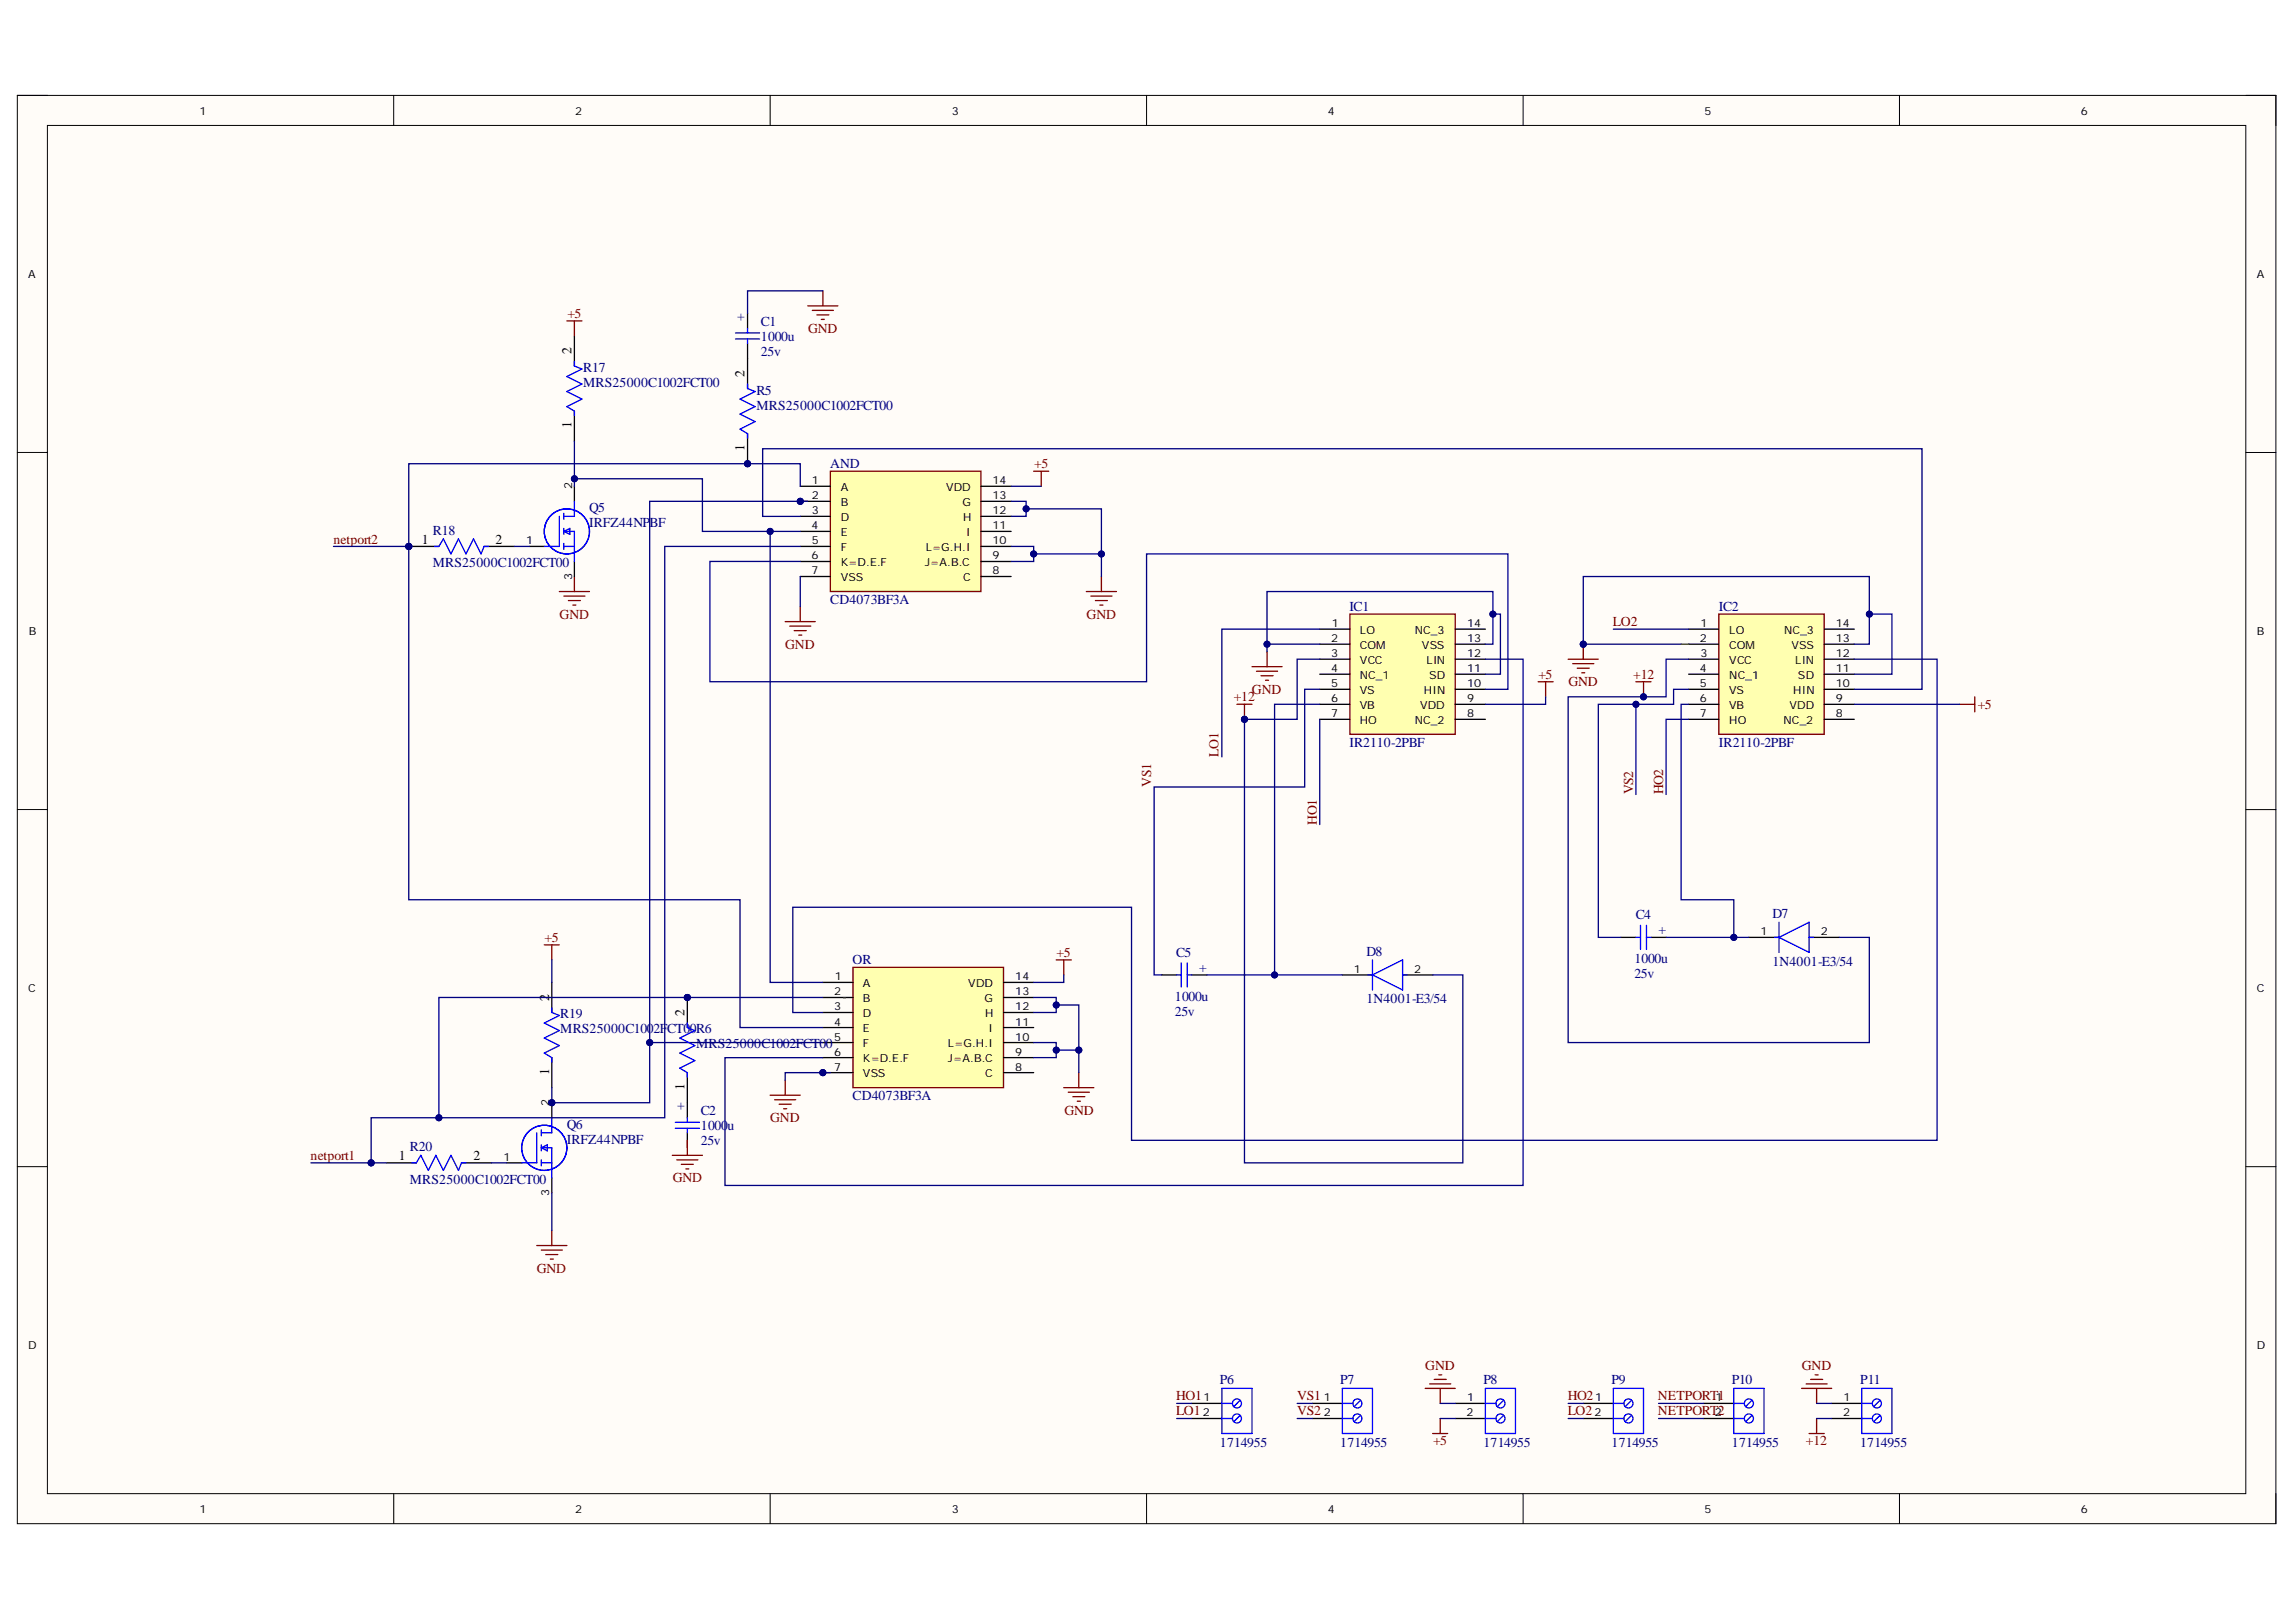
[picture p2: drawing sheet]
<svg xmlns="http://www.w3.org/2000/svg" width="297mm" height="210mm" viewBox="0 0 297 210" stroke-linecap="round" stroke-linejoin="round" font-family="sans-serif">
<defs><g id="words">
<g font-size="1.8" fill="#800000">
<text x="73.4" y="41.1">+5</text>
<text x="104.5" y="43.1">GND</text>
<text x="133.8" y="60.6">+5</text>
<text x="43.1" y="70.4">netport2</text>
<text x="72.4" y="80.1">GND</text>
<text x="101.6" y="84">GND</text>
<text x="140.6" y="80.1">GND</text>
<text x="208.7" y="81">LO2</text>
<text x="162" y="89.8">GND</text>
<text x="199" y="87.9">+5</text>
<text x="202.9" y="88.8">GND</text>
<text x="211.3" y="87.9">+12</text>
<text x="159.6" y="90.7">+12</text>
<text x="255.9" y="91.7">+5</text>
<text x="148.9" y="101.8" transform="rotate(-90 148.9 101.8)">VS1</text>
<text x="157.7" y="97.9" transform="rotate(-90 157.7 97.9)">LO1</text>
<text x="170.3" y="106.7" transform="rotate(-90 170.3 106.7)">HO1</text>
<text x="211.3" y="102.8" transform="rotate(-90 211.3 102.8)">VS2</text>
<text x="215.2" y="102.8" transform="rotate(-90 215.2 102.8)">HO2</text>
<text x="70.5" y="121.9">+5</text>
<text x="136.7" y="123.9">+5</text>
<text x="99.6" y="145.2">GND</text>
<text x="137.7" y="144.3">GND</text>
<text x="40.2" y="150.1">netport1</text>
<text x="87" y="153">GND</text>
<text x="69.4" y="164.7">GND</text>
<text x="184.4" y="177.3">GND</text>
<text x="233.1" y="177.3">GND</text>
<text x="152.2" y="181.2">HO1</text>
<text x="152.2" y="183.2">LO1</text>
<text x="167.8" y="181.2">VS1</text>
<text x="167.8" y="183.2">VS2</text>
<text x="202.8" y="183.2">LO2</text>
<text x="202.8" y="181.2">HO2</text>
<text x="214.5" y="181.2">NETPORT1</text>
<text x="214.5" y="183.2">NETPORT2</text>
<text x="185.4" y="187">+5</text>
<text x="233.6" y="187">+12</text>
</g>
<g font-size="1.8" fill="#000080">
<text x="96.3" y="41.5" transform="rotate(-90 96.3 41.5)">+</text>
<text x="98.5" y="44.1">1000u</text>
<text x="98.5" y="46">25v</text>
<text x="98.5" y="42.2">C1</text>
<text x="75.4" y="48.2">R17</text>
<text x="75.4" y="50.1">MRS25000C1002FCT00</text>
<text x="97.9" y="51.1">R5</text>
<text x="97.9" y="53.1">MRS25000C1002FCT00</text>
<text x="107.4" y="60.6">AND</text>
<text x="56" y="69.2">R18</text>
<text x="76.2" y="66.2">Q5</text>
<text x="76.2" y="68.2">IRFZ44NPBF</text>
<text x="56" y="73.4">MRS25000C1002FCT00</text>
<text x="107.4" y="78.1">CD4073BF3A</text>
<text x="174.6" y="79.1">IC1</text>
<text x="222.4" y="79.1">IC2</text>
<text x="174.6" y="96.6">IR2110-2PBF</text>
<text x="222.4" y="96.6">IR2110-2PBF</text>
<text x="211.6" y="119">C4</text>
<text x="229.3" y="118.8">D7</text>
<text x="110.3" y="124.8">OR</text>
<text x="152.2" y="123.9">C5</text>
<text x="155.1" y="125.8">+</text>
<text x="176.8" y="123.7">D8</text>
<text x="211.5" y="124.6">1000u</text>
<text x="214.6" y="120.9">+</text>
<text x="229.3" y="125">1N4001-E3/54</text>
<text x="72.5" y="131.8">R19</text>
<text x="152" y="129.5">1000u</text>
<text x="152" y="131.5">25v</text>
<text x="176.8" y="129.8">1N4001-E3/54</text>
<text x="211.5" y="126.6">25v</text>
<text x="72.5" y="133.7">MRS25000C100</text>
<text x="84.5" y="133.7">2F</text>
<text x="86.3" y="133.7">CT00R6</text>
<text x="90.1" y="135.7">MRS25000C1002FCT00</text>
<text x="88.6" y="143.6" transform="rotate(-90 88.6 143.6)">+</text>
<text x="110.3" y="142.4">CD4073BF3A</text>
<text x="53" y="148.9">R20</text>
<text x="73.3" y="146.1">Q6</text>
<text x="73.3" y="148">IRFZ44NPBF</text>
<text x="90.7" y="146.2">1000</text>
<text x="90.7" y="148.2">25v</text>
<text x="90.7" y="144.3">C2</text>
<text x="94.1" y="146.2">u</text>
<text x="53" y="153.3">MRS25000C1002FCT00</text>
<text x="157.8" y="179.1">P6</text>
<text x="173.4" y="179.1">P7</text>
<text x="191.9" y="179.1">P8</text>
<text x="208.5" y="179.1">P9</text>
<text x="224.1" y="179.1">P10</text>
<text x="240.6" y="179.1">P11</text>
<text x="157.8" y="187.3">1714955</text>
<text x="173.4" y="187.3">1714955</text>
<text x="191.9" y="187.3">1714955</text>
<text x="208.5" y="187.3">1714955</text>
<text x="224.1" y="187.3">1714955</text>
<text x="240.6" y="187.3">1714955</text>
</g>
<g font-size="1.8">
<text x="73.9" y="45.8" transform="rotate(-90 73.9 45.8)">2</text>
<text x="96.3" y="48.7" transform="rotate(-90 96.3 48.7)">2</text>
<text x="73.9" y="55.4" transform="rotate(-90 73.9 55.4)">1</text>
<text x="96.3" y="58.4" transform="rotate(-90 96.3 58.4)">1</text>
<text x="54.6" y="70.4">1</text>
<text x="64.1" y="70.4">2</text>
<text x="71" y="129.5" transform="rotate(-90 71 129.5)">2</text>
<text x="88.6" y="131.5" transform="rotate(-90 88.6 131.5)">2</text>
<text x="71" y="139.1" transform="rotate(-90 71 139.1)">1</text>
<text x="88.6" y="141" transform="rotate(-90 88.6 141)">1</text>
<text x="51.6" y="150.1">1</text>
<text x="61.2" y="150.1">2</text>
</g>
<g font-size="1.4">
<text x="25.8" y="14.9">1</text>
<text x="74.4" y="14.9">2</text>
<text x="123.1" y="14.9">3</text>
<text x="171.8" y="14.9">4</text>
<text x="220.5" y="14.9">5</text>
<text x="269.2" y="14.9">6</text>
<text x="3.6" y="36">A</text>
<text x="292" y="36">A</text>
<text x="74" y="63.3" transform="rotate(-90 74 63.3)">2</text>
<text x="105" y="62.6">1</text>
<text x="105" y="64.5">2</text>
<text x="108.8" y="63.5">A</text>
<text x="108.8" y="65.5">B</text>
<text x="122.4" y="63.5">VDD</text>
<text x="124.5" y="65.5">G</text>
<text x="128.4" y="62.6">14</text>
<text x="128.4" y="64.5">13</text>
<text x="68.1" y="70.5">1</text>
<text x="105" y="68.4">4</text>
<text x="105" y="66.5">3</text>
<text x="105" y="70.5">5</text>
<text x="108.8" y="67.4">D</text>
<text x="108.8" y="69.4">E</text>
<text x="108.8" y="71.3">F</text>
<text x="119.8" y="71.3">L=G.H.I</text>
<text x="124.6" y="67.4">H</text>
<text x="125" y="69.4">I</text>
<text x="128.4" y="66.5">12</text>
<text x="128.4" y="68.4">11</text>
<text x="128.4" y="70.5">10</text>
<text x="74" y="75" transform="rotate(-90 74 75)">3</text>
<text x="105" y="72.4">6</text>
<text x="105" y="74.3">7</text>
<text x="108.8" y="73.2">K=D.E.F</text>
<text x="108.8" y="75.2">VSS</text>
<text x="119.7" y="73.2">J=A.B.C</text>
<text x="124.6" y="75.2">C</text>
<text x="128.4" y="72.4">9</text>
<text x="128.4" y="74.3">8</text>
<text x="3.7" y="82.2">B</text>
<text x="172.2" y="83">2</text>
<text x="172.3" y="81.1">1</text>
<text x="175.9" y="82">LO</text>
<text x="175.9" y="84">COM</text>
<text x="183" y="82">NC_3</text>
<text x="184" y="84">VSS</text>
<text x="189.8" y="81.1">14</text>
<text x="189.8" y="83">13</text>
<text x="219.9" y="83">2</text>
<text x="220" y="81.1">1</text>
<text x="223.7" y="82">LO</text>
<text x="223.7" y="84">COM</text>
<text x="230.8" y="82">NC_3</text>
<text x="231.8" y="84">VSS</text>
<text x="237.5" y="81.1">14</text>
<text x="237.5" y="83">13</text>
<text x="292" y="82.2">B</text>
<text x="172.2" y="85">3</text>
<text x="172.2" y="86.9">4</text>
<text x="172.2" y="88.9">5</text>
<text x="175.9" y="85.9">VCC</text>
<text x="175.9" y="87.9">NC_1</text>
<text x="175.9" y="89.8">VS</text>
<text x="184.2" y="89.8">HIN</text>
<text x="184.6" y="85.9">LIN</text>
<text x="184.9" y="87.9">SD</text>
<text x="189.8" y="85">12</text>
<text x="189.8" y="86.9">11</text>
<text x="189.8" y="88.9">10</text>
<text x="219.9" y="86.9">4</text>
<text x="219.9" y="88.9">5</text>
<text x="220" y="85">3</text>
<text x="223.7" y="85.9">VCC</text>
<text x="223.7" y="87.9">NC_1</text>
<text x="223.7" y="89.8">VS</text>
<text x="232" y="89.8">HIN</text>
<text x="232.3" y="85.9">LIN</text>
<text x="232.6" y="87.9">SD</text>
<text x="237.5" y="85">12</text>
<text x="237.5" y="86.9">11</text>
<text x="237.5" y="88.9">10</text>
<text x="172.2" y="90.8">6</text>
<text x="172.2" y="92.8">7</text>
<text x="175.9" y="91.7">VB</text>
<text x="175.9" y="93.7">HO</text>
<text x="183" y="93.7">NC_2</text>
<text x="183.7" y="91.7">VDD</text>
<text x="189.8" y="90.8">9</text>
<text x="189.8" y="92.8">8</text>
<text x="219.9" y="90.8">6</text>
<text x="219.9" y="92.8">7</text>
<text x="223.7" y="91.7">VB</text>
<text x="223.7" y="93.7">HO</text>
<text x="230.7" y="93.7">NC_2</text>
<text x="231.5" y="91.7">VDD</text>
<text x="237.5" y="90.8">9</text>
<text x="237.5" y="92.8">8</text>
<text x="175.2" y="125.9">1</text>
<text x="182.9" y="125.9">2</text>
<text x="227.8" y="121">1</text>
<text x="235.6" y="121">2</text>
<text x="3.6" y="128.4">C</text>
<text x="107.9" y="128.8">2</text>
<text x="107.9" y="130.7">3</text>
<text x="108" y="126.8">1</text>
<text x="111.6" y="127.7">A</text>
<text x="111.6" y="129.7">B</text>
<text x="111.6" y="131.6">D</text>
<text x="125.3" y="127.7">VDD</text>
<text x="127.4" y="129.7">G</text>
<text x="127.5" y="131.6">H</text>
<text x="131.4" y="126.8">14</text>
<text x="131.4" y="128.8">13</text>
<text x="131.4" y="130.7">12</text>
<text x="292" y="128.4">C</text>
<text x="107.9" y="132.7">4</text>
<text x="107.9" y="134.7">5</text>
<text x="107.9" y="136.6">6</text>
<text x="111.6" y="133.6">E</text>
<text x="111.6" y="135.5">F</text>
<text x="111.6" y="137.5">K=D.E.F</text>
<text x="122.6" y="135.5">L=G.H.I</text>
<text x="122.6" y="137.5">J=A.B.C</text>
<text x="127.9" y="133.6">I</text>
<text x="131.4" y="132.7">11</text>
<text x="131.4" y="134.7">10</text>
<text x="131.4" y="136.6">9</text>
<text x="71" y="143.1" transform="rotate(-90 71 143.1)">2</text>
<text x="107.9" y="138.6">7</text>
<text x="111.6" y="139.4">VSS</text>
<text x="127.5" y="139.4">C</text>
<text x="131.4" y="138.6">8</text>
<text x="65.1" y="150.2">1</text>
<text x="71" y="154.8" transform="rotate(-90 71 154.8)">3</text>
<text x="3.6" y="174.6">D</text>
<text x="292" y="174.6">D</text>
<text x="155.6" y="183.2">2</text>
<text x="155.7" y="181.3">1</text>
<text x="171.3" y="181.3">1</text>
<text x="171.3" y="183.2">2</text>
<text x="189.7" y="183.2">2</text>
<text x="189.8" y="181.3">1</text>
<text x="206.3" y="183.2">2</text>
<text x="206.4" y="181.3">1</text>
<text x="221.9" y="183.2">2</text>
<text x="221.9" y="181.3">1</text>
<text x="238.4" y="183.2">2</text>
<text x="238.5" y="181.3">1</text>
<text x="25.8" y="195.8">1</text>
<text x="74.4" y="195.8">2</text>
<text x="123.1" y="195.8">3</text>
<text x="171.8" y="195.8">4</text>
<text x="220.5" y="195.8">5</text>
<text x="269.2" y="195.8">6</text>
</g>
</g></defs>
<path d="M2.2 12.3h292.2v184.9h-292.2z" fill-rule="evenodd" fill="#fffcf8"/>
<path d="M2.2 12.3h292.2v184.9h-292.2z" fill="none" stroke="#000" stroke-width=".13"/>
<path d="M6.1 16.2h284.4v177.1h-284.4z" fill-rule="evenodd" fill="#fffcf8"/>
<g fill="none" stroke="#000" stroke-width=".13">
<path d="M2.2 12.3h3.9M6.1 16.2h284.4v177.1h-284.4zM50.9 12.3v3.9M99.6 12.3v3.9M148.3 12.3v3.9M197 12.3v3.9M245.7 12.3v3.9M290.5 12.3h3.9v3.9M2.2 58.6h3.9M290.5 58.6h3.9M2.2 104.8h3.9M290.5 104.8h3.9"/>
<path d="M2.2 151h3.9M290.5 151h3.9M50.9 193.3v3.9M99.6 193.3v3.9M148.3 193.3v3.9M197 193.3v3.9M245.7 193.3v3.9M294.4 193.3v3.9"/>
</g>
<path d="M222.4 79.5h13.6v15.5h-13.6z" fill-rule="evenodd" fill="#ffffb0"/>
<path d="M222.4 79.5h13.6v15.5h-13.6z" fill="none" stroke="#800000" stroke-width=".17"/>
<g fill="none" stroke="#000" stroke-width=".17">
<path d="M218.5 81.4h3.9M218.5 83.4h3.9M218.5 85.3h3.9M218.5 87.2h3.9M218.5 89.2h3.9M218.5 91.1h3.9M218.5 93.1h3.9M236 81.4h3.9M236 83.4h3.9M236 85.3h3.9M236 87.2h3.9M236 89.2h3.9"/>
<path d="M236 91.1h3.9M236 93.1h3.9"/>
</g>
<path d="M174.6 79.5h13.7v15.5h-13.7z" fill-rule="evenodd" fill="#ffffb0"/>
<path d="M174.6 79.5h13.7v15.5h-13.7z" fill="none" stroke="#800000" stroke-width=".17"/>
<g fill="none" stroke="#000" stroke-width=".17">
<path d="M170.7 81.4h3.9M170.7 83.4h3.9M170.7 85.3h3.9M170.7 87.2h3.9M170.7 89.2h3.9M170.7 91.1h3.9M170.7 93.1h3.9M188.3 81.4h3.9M188.3 83.4h3.9M188.3 85.3h3.9M188.3 87.2h3.9M188.3 89.2h3.9"/>
<path d="M188.3 91.1h3.9M188.3 93.1h3.9"/>
</g>
<circle cx="106.5" cy="138.8" r=".39" fill="#000080"/>
<circle cx="106.5" cy="138.8" r=".39" fill="none" stroke="#000080" stroke-width=".13"/>
<path d="M110.4 125.2h19.4v15.6h-19.4z" fill-rule="evenodd" fill="#ffffb0"/>
<path d="M110.4 125.2h19.4v15.6h-19.4z" fill="none" stroke="#800000" stroke-width=".17"/>
<path d="M106.5 127.1h3.9M106.5 129.1h3.9M106.5 131h3.9M106.5 133h3.9M106.5 134.9h3.9M106.5 136.9h3.9M106.5 138.8h3.9" fill="none" stroke="#000" stroke-width=".17"/>
<circle cx="106.5" cy="138.8" r=".39" fill="#000080"/>
<circle cx="106.5" cy="138.8" r=".39" fill="none" stroke="#000080" stroke-width=".13"/>
<path d="M129.8 127.1h3.9M129.8 129.1h3.9M129.8 131h3.9M129.8 133h3.9M129.8 134.9h3.9M129.8 136.9h3.9M129.8 138.8h3.9" fill="none" stroke="#000" stroke-width=".17"/>
<circle cx="103.5" cy="64.9" r=".39" fill="#000080"/>
<circle cx="103.5" cy="64.9" r=".39" fill="none" stroke="#000080" stroke-width=".13"/>
<path d="M107.4 61h19.5v15.6h-19.5z" fill-rule="evenodd" fill="#ffffb0"/>
<path d="M107.4 61h19.5v15.6h-19.5z" fill="none" stroke="#800000" stroke-width=".17"/>
<path d="M103.5 62.9h3.9M103.5 64.9h3.9" fill="none" stroke="#000" stroke-width=".17"/>
<circle cx="103.5" cy="64.9" r=".39" fill="#000080"/>
<circle cx="103.5" cy="64.9" r=".39" fill="none" stroke="#000080" stroke-width=".13"/>
<g fill="none" stroke="#000" stroke-width=".17">
<path d="M103.5 66.8h3.9M103.5 68.8h3.9M103.5 70.7h3.9M103.5 72.7h3.9M103.5 74.6h3.9M126.9 66.8h3.9M126.9 68.8h3.9M126.9 70.7h3.9M126.9 72.7h3.9M126.9 74.6h3.9M126.9 62.9h3.9M126.9 64.9h3.9"/>
<path d="M71.4 127.1v3.9M71.4 136.9v3.9M50 150.5h3.9M59.7 150.5h3.9"/>
</g>
<path d="M71.4 130.4v.6l1 .4-2 1 2 1-2 .9 2 1-2 1 1 .6v.6M53.3 150.5h.6l.5-1 1 2 1-2 1 2 .9-2 1 2 .4-1h.6" fill="none" stroke="#00f" stroke-width=".17"/>
<circle cx="52.9" cy="70.7" r=".39" fill="#000080"/>
<circle cx="52.9" cy="70.7" r=".39" fill="none" stroke="#000080" stroke-width=".13"/>
<path d="M52.9 70.7h3.9" fill="none" stroke="#000" stroke-width=".17"/>
<circle cx="52.9" cy="70.7" r=".39" fill="#000080"/>
<circle cx="52.9" cy="70.7" r=".39" fill="none" stroke="#000080" stroke-width=".13"/>
<path d="M74.3 43.5v3.9M74.3 53.2v3.9M62.6 70.7h3.9M150.3 126.2h1.9M154.2 126.2h1.9M173.7 126.2h3.9M181.5 126.2h3.8M209.7 121.3h1.9M213.6 121.3h1.9M226.3 121.3h3.9M234 121.3h3.9" fill="none" stroke="#000" stroke-width=".17"/>
<g fill="none" stroke="#00f" stroke-width=".17">
<path d="M74.3 46.8v.6l1 .4-2 .9 2 1-2 1 2 .9-2 1 1 .6v.6M56.2 70.7h.6l.6-1 .9 2 1-2 1 2 1-2 .9 2 .4-1h.6M212.2 119.7v3.2M213 119.7v3.2M230.2 119.4v3.8M152.2 126.2h.6M152.8 124.6v3.1M153.6 124.6v3.1M153.6 126.2h.6M177 126.2h.6M177.6 126.2l3.9-2v3.9zM177.6 124.2v3.9"/>
<path d="M181.5 126.2h.5M211.6 121.3h.6M213 121.3h.6M229.6 121.3h.6M230.2 121.3l3.8-1.9v3.8zM234 121.3h.6"/>
</g>
<g fill="none" stroke="#800000" stroke-width=".17">
<path d="M72.4 76.6h3.9M72.9 77.1h2.8M73.5 77.7h1.6M74.1 78.3h.4M74.3 74.6v2M103.5 78.5v1.9M140.5 76.6h3.9M141.1 77.1h2.8M141.7 77.7h1.6M142.3 78.3h.4M142.5 74.6v2M101.6 80.4h3.9"/>
<path d="M102.2 81h2.7M102.7 81.6h1.6M103.3 82.2h.4M162 86.3h3.9M162.6 86.9h2.7M163.1 87.4h1.6M163.7 88h.4M163.9 84.3v2M202.9 85.3h3.9M203.5 85.9h2.7M204.1 86.5h1.5M204.6 87.1h.4"/>
<path d="M204.8 83.4v1.9"/>
</g>
<circle cx="204.8" cy="83.4" r=".39" fill="#000080"/>
<circle cx="204.8" cy="83.4" r=".39" fill="none" stroke="#000080" stroke-width=".13"/>
<g fill="none" stroke="#800000" stroke-width=".17">
<path d="M101.6 139.8v1.9M139.6 138.8v2M71.4 159.2v2M99.6 141.7h3.9M100.2 142.3h2.7M100.8 142.9h1.6M101.4 143.5h.4M137.6 140.8h3.9M138.2 141.3h2.7M138.8 141.9h1.5M139.4 142.5h.4M69.4 161.2h3.9"/>
<path d="M70 161.8h2.8M70.6 162.4h1.6M71.2 162.9h.4"/>
</g>
<path d="M68.5 70.7h1.9M74.3 62.9v2M74.3 72.7v1.9" fill="none" stroke="#000" stroke-width=".17"/>
<g fill="none" stroke="#00f" stroke-width=".17">
<path d="M72.4 66.8v3.9h-2M72.9 68.8h1.4v3.9M72.9 70.7h1.4M72.9 66.4v.8M72.9 68.4v.8M72.9 70.3v.8M72.9 68.8l.8-.4v.8zM74.3 64.9v1.9h-1.4"/>
<circle cx="73.3" cy="68.8" r="2.92"/>
</g>
<circle cx="71.4" cy="142.7" r=".39" fill="#000080"/>
<circle cx="71.4" cy="142.7" r=".39" fill="none" stroke="#000080" stroke-width=".13"/>
<path d="M65.5 150.5h2M71.4 142.7v1.9" fill="none" stroke="#000" stroke-width=".17"/>
<circle cx="71.4" cy="142.7" r=".39" fill="#000080"/>
<circle cx="71.4" cy="142.7" r=".39" fill="none" stroke="#000080" stroke-width=".13"/>
<path d="M71.4 152.4v2M154.2 181.6h3.9M154.2 183.6h3.9" fill="none" stroke="#000" stroke-width=".17"/>
<g fill="none" stroke="#00f" stroke-width=".17">
<path d="M69.4 146.6v3.9h-1.9M70 148.5h1.4v3.9M70 150.5h1.4M70 146.2v.8M70 148.1v.8M70 150.1v.8M70 148.5l.8-.4v.8zM71.4 144.6v2h-1.4"/>
<circle cx="70.4" cy="148.5" r="2.92"/>
</g>
<circle cx="160" cy="181.6" r=".58" fill="#fff"/>
<g fill="none" stroke="#00f" stroke-width=".17">
<path d="M160.4 181.2l-.8 .8"/>
<circle cx="160" cy="181.6" r=".58"/>
</g>
<circle cx="160" cy="183.6" r=".58" fill="#fff"/>
<g fill="none" stroke="#00f" stroke-width=".17">
<path d="M158.1 179.7h3.9v5.8h-3.9zM158.1 181.6h1.3M158.1 183.6h1.3M160.4 183.2l-.8 .8"/>
<circle cx="160" cy="183.6" r=".58"/>
</g>
<path d="M169.8 181.6h3.9M169.8 183.6h3.9" fill="none" stroke="#000" stroke-width=".17"/>
<circle cx="175.6" cy="181.6" r=".58" fill="#fff"/>
<g fill="none" stroke="#00f" stroke-width=".17">
<path d="M176 181.2l-.8 .8"/>
<circle cx="175.6" cy="181.6" r=".58"/>
</g>
<circle cx="175.6" cy="183.6" r=".58" fill="#fff"/>
<g fill="none" stroke="#00f" stroke-width=".17">
<path d="M173.7 179.7h3.9v5.8h-3.9zM173.7 181.6h1.3M173.7 183.6h1.3M176 183.2l-.8 .8"/>
<circle cx="175.6" cy="183.6" r=".58"/>
</g>
<path d="M188.3 181.6h3.9M188.3 183.6h3.9" fill="none" stroke="#000" stroke-width=".17"/>
<circle cx="194.1" cy="181.6" r=".59" fill="#fff"/>
<g fill="none" stroke="#00f" stroke-width=".17">
<path d="M194.5 181.2l-.8 .8"/>
<circle cx="194.1" cy="181.6" r=".59"/>
</g>
<circle cx="194.1" cy="183.6" r=".59" fill="#fff"/>
<g fill="none" stroke="#00f" stroke-width=".17">
<path d="M192.2 179.7h3.9v5.8h-3.9zM192.2 181.6h1.3M192.2 183.6h1.3M194.5 183.2l-.8 .8"/>
<circle cx="194.1" cy="183.6" r=".59"/>
</g>
<path d="M204.8 181.6h3.9M204.8 183.6h3.9" fill="none" stroke="#000" stroke-width=".17"/>
<circle cx="210.7" cy="181.6" r=".59" fill="#fff"/>
<g fill="none" stroke="#00f" stroke-width=".17">
<path d="M211.1 181.2l-.8 .8"/>
<circle cx="210.7" cy="181.6" r=".59"/>
</g>
<circle cx="210.7" cy="183.6" r=".59" fill="#fff"/>
<g fill="none" stroke="#00f" stroke-width=".17">
<path d="M208.7 179.7h3.9v5.8h-3.9zM208.7 181.6h1.4M208.7 183.6h1.4M211.1 183.2l-.8 .8"/>
<circle cx="210.7" cy="183.6" r=".59"/>
</g>
<path d="M220.4 181.6h3.9M220.4 183.6h3.9" fill="none" stroke="#000" stroke-width=".17"/>
<circle cx="226.3" cy="181.6" r=".59" fill="#fff"/>
<g fill="none" stroke="#00f" stroke-width=".17">
<path d="M226.7 181.2l-.9 .8"/>
<circle cx="226.3" cy="181.6" r=".59"/>
</g>
<circle cx="226.3" cy="183.6" r=".59" fill="#fff"/>
<g fill="none" stroke="#00f" stroke-width=".17">
<path d="M224.3 179.7h3.9v5.8h-3.9zM224.3 181.6h1.4M224.3 183.6h1.4M226.7 183.2l-.9 .8"/>
<circle cx="226.3" cy="183.6" r=".59"/>
</g>
<path d="M237 181.6h3.9M237 183.6h3.9" fill="none" stroke="#000" stroke-width=".17"/>
<circle cx="242.8" cy="181.6" r=".59" fill="#fff"/>
<g fill="none" stroke="#00f" stroke-width=".17">
<path d="M243.2 181.2l-.8 .8"/>
<circle cx="242.8" cy="181.6" r=".59"/>
</g>
<circle cx="242.8" cy="183.6" r=".59" fill="#fff"/>
<g fill="none" stroke="#00f" stroke-width=".17">
<path d="M240.9 179.7h3.9v5.8h-3.9zM240.9 181.6h1.3M240.9 183.6h1.3M243.2 183.2l-.8 .8"/>
<circle cx="242.8" cy="183.6" r=".59"/>
</g>
<g fill="none" stroke="#800000" stroke-width=".17">
<path d="M160 91.1h2M161 91.1v2M184.4 179.7h3.9M185 179.1h2.7M185.5 178.5h1.6M186.1 177.9h.4M186.3 179.7v1.9M233.1 179.7h3.9M233.7 179.1h2.7M234.2 178.5h1.6M234.8 177.9h.4M235 179.7v1.9"/>
<path d="M185.3 185.5h2M186.3 183.6v1.9M234 185.5h2M235 183.6v1.9"/>
</g>
<circle cx="161" cy="93.1" r=".39" fill="#000080"/>
<circle cx="161" cy="93.1" r=".39" fill="none" stroke="#000080" stroke-width=".13"/>
<path d="M211.6 88.2h2M212.6 88.2v2" fill="none" stroke="#800000" stroke-width=".17"/>
<circle cx="212.6" cy="90.2" r=".39" fill="#000080"/>
<circle cx="212.6" cy="90.2" r=".39" fill="none" stroke="#000080" stroke-width=".13"/>
<path d="M73.3 41.5h2M74.3 41.5v2M133.7 61h2M134.7 61v1.9M199 88.2h1.9M200 88.2v2M253.5 91.1h2M255.5 90.2v1.9M70.4 122.3h2M71.4 122.3v1.9M136.6 124.2h2M137.6 124.2v2" fill="none" stroke="#800000" stroke-width=".17"/>
<path d="M109.2 129.1h.2" fill="none" stroke="#080" stroke-width=".17"/>
<path d="M43.1 70.7h9.8M71.4 124.2v2.9" fill="none" stroke="#000080" stroke-width=".17"/>
<circle cx="52.9" cy="70.7" r=".39" fill="#000080"/>
<circle cx="52.9" cy="70.7" r=".39" fill="none" stroke="#000080" stroke-width=".13"/>
<path d="M103.5 68.8h-3.9v58.3h6.9M103.5 66.8h-4.8v-8.7h150v31.1h-8.8" fill="none" stroke="#000080" stroke-width=".17"/>
<circle cx="99.6" cy="68.8" r=".39" fill="#000080"/>
<circle cx="99.6" cy="68.8" r=".39" fill="none" stroke="#000080" stroke-width=".13"/>
<path d="M74.3 62h16.6v6.8h8.7" fill="none" stroke="#000080" stroke-width=".17"/>
<circle cx="74.3" cy="62" r=".39" fill="#000080"/>
<circle cx="74.3" cy="62" r=".39" fill="none" stroke="#000080" stroke-width=".13"/>
<circle cx="99.6" cy="68.8" r=".39" fill="#000080"/>
<circle cx="99.6" cy="68.8" r=".39" fill="none" stroke="#000080" stroke-width=".13"/>
<path d="M103.5 74.6v3.9M103.5 72.7h-11.7v15.5h56.5v-16.5h46.8v17.5h-2.9M130.8 62.9h3.9M133.7 71.7h8.8M71.4 154.4v4.8" fill="none" stroke="#000080" stroke-width=".17"/>
<circle cx="133.7" cy="71.7" r=".39" fill="#000080"/>
<circle cx="133.7" cy="71.7" r=".39" fill="none" stroke="#000080" stroke-width=".13"/>
<circle cx="142.5" cy="71.7" r=".39" fill="#000080"/>
<circle cx="142.5" cy="71.7" r=".39" fill="none" stroke="#000080" stroke-width=".13"/>
<path d="M106.5 129.1h-49.7v15.5" fill="none" stroke="#000080" stroke-width=".17"/>
<circle cx="88.9" cy="129.1" r=".39" fill="#000080"/>
<circle cx="88.9" cy="129.1" r=".39" fill="none" stroke="#000080" stroke-width=".13"/>
<circle cx="56.8" cy="144.6" r=".39" fill="#000080"/>
<circle cx="56.8" cy="144.6" r=".39" fill="none" stroke="#000080" stroke-width=".13"/>
<path d="M239.9 85.3h10.7v62.3h-104.2v-30.2h-43.8v13.6h3.9M84.1 134.9h22.4" fill="none" stroke="#000080" stroke-width=".17"/>
<circle cx="84.1" cy="134.9" r=".39" fill="#000080"/>
<circle cx="84.1" cy="134.9" r=".39" fill="none" stroke="#000080" stroke-width=".13"/>
<path d="M192.2 85.3h4.8v68.1h-103.2v-16.5h12.7M107.4 138.8h-5.8v1" fill="none" stroke="#000080" stroke-width=".17"/>
<circle cx="106.5" cy="138.8" r=".39" fill="#000080"/>
<circle cx="106.5" cy="138.8" r=".39" fill="none" stroke="#000080" stroke-width=".13"/>
<path d="M136.6 135.9h3M137.6 126.2v.9h-3.9" fill="none" stroke="#000080" stroke-width=".17"/>
<circle cx="136.6" cy="135.9" r=".39" fill="#000080"/>
<circle cx="136.6" cy="135.9" r=".39" fill="none" stroke="#000080" stroke-width=".13"/>
<circle cx="139.6" cy="135.9" r=".39" fill="#000080"/>
<circle cx="139.6" cy="135.9" r=".39" fill="none" stroke="#000080" stroke-width=".13"/>
<path d="M170.7 83.4h-6.8v.9" fill="none" stroke="#000080" stroke-width=".17"/>
<circle cx="163.9" cy="83.4" r=".39" fill="#000080"/>
<circle cx="163.9" cy="83.4" r=".39" fill="none" stroke="#000080" stroke-width=".13"/>
<path d="M161 93.1v57.4h28.2v-24.3h-3.9" fill="none" stroke="#000080" stroke-width=".17"/>
<circle cx="161" cy="93.1" r=".39" fill="#000080"/>
<circle cx="161" cy="93.1" r=".39" fill="none" stroke="#000080" stroke-width=".13"/>
<path d="M170.7 89.2h-1.9v12.6h-19.5v24.4h1M170.7 85.3h-2.9v7.8h-6.8" fill="none" stroke="#000080" stroke-width=".17"/>
<circle cx="161" cy="93.1" r=".39" fill="#000080"/>
<circle cx="161" cy="93.1" r=".39" fill="none" stroke="#000080" stroke-width=".13"/>
<path d="M170.7 81.4h-12.6v16.6M170.7 91.1h-5.8v35.1" fill="none" stroke="#000080" stroke-width=".17"/>
<circle cx="164.9" cy="126.2" r=".39" fill="#000080"/>
<circle cx="164.9" cy="126.2" r=".39" fill="none" stroke="#000080" stroke-width=".13"/>
<path d="M193.1 79.5h1v7.7h-1.9M170.7 93.1v13.6" fill="none" stroke="#000080" stroke-width=".17"/>
<circle cx="193.1" cy="79.5" r=".39" fill="#000080"/>
<circle cx="193.1" cy="79.5" r=".39" fill="none" stroke="#000080" stroke-width=".13"/>
<path d="M200 90.2v.9h-7.8M204.8 83.4h12.7M208.7 81.4h9.8" fill="none" stroke="#000080" stroke-width=".17"/>
<circle cx="204.8" cy="83.4" r=".39" fill="#000080"/>
<circle cx="204.8" cy="83.4" r=".39" fill="none" stroke="#000080" stroke-width=".13"/>
<path d="M217.5 83.4h1" fill="none" stroke="#080" stroke-width=".17"/>
<path d="M241.8 79.5h3v7.7h-4.9" fill="none" stroke="#000080" stroke-width=".17"/>
<circle cx="241.8" cy="79.5" r=".39" fill="#000080"/>
<circle cx="241.8" cy="79.5" r=".39" fill="none" stroke="#000080" stroke-width=".13"/>
<path d="M218.5 85.3h-3v4.9h-12.6v44.7h38.9v-13.6h-3.9" fill="none" stroke="#000080" stroke-width=".17"/>
<circle cx="212.6" cy="90.2" r=".39" fill="#000080"/>
<circle cx="212.6" cy="90.2" r=".39" fill="none" stroke="#000080" stroke-width=".13"/>
<path d="M218.5 91.1h-1v25.3h6.8v4.9" fill="none" stroke="#000080" stroke-width=".17"/>
<circle cx="224.3" cy="121.3" r=".39" fill="#000080"/>
<circle cx="224.3" cy="121.3" r=".39" fill="none" stroke="#000080" stroke-width=".13"/>
<path d="M211.6 91.1v11.7M218.5 93.1h-3v9.7" fill="none" stroke="#000080" stroke-width=".17"/>
<circle cx="211.6" cy="91.1" r=".39" fill="#000080"/>
<circle cx="211.6" cy="91.1" r=".39" fill="none" stroke="#000080" stroke-width=".13"/>
<path d="M130.8 70.7h2.9v2h-2.9M239.9 91.1h13.6M167.8 181.6h2M167.8 183.6h2M186.3 181.6h2M186.3 183.6h2M202.9 181.6h1.9M202.9 183.6h1.9M214.6 181.6h5.8M214.6 183.6h5.8M235 181.6h2M235 183.6h2" fill="none" stroke="#000080" stroke-width=".17"/>
<circle cx="133.7" cy="71.7" r=".39" fill="#000080"/>
<circle cx="133.7" cy="71.7" r=".39" fill="none" stroke="#000080" stroke-width=".13"/>
<path d="M130.8 64.9h1.9v1.9h-1.9" fill="none" stroke="#000080" stroke-width=".17"/>
<circle cx="132.8" cy="65.8" r=".39" fill="#000080"/>
<circle cx="132.8" cy="65.8" r=".39" fill="none" stroke="#000080" stroke-width=".13"/>
<path d="M132.7 65.8h9.8v8.8" fill="none" stroke="#000080" stroke-width=".17"/>
<circle cx="132.8" cy="65.8" r=".39" fill="#000080"/>
<circle cx="132.8" cy="65.8" r=".39" fill="none" stroke="#000080" stroke-width=".13"/>
<circle cx="142.5" cy="71.7" r=".39" fill="#000080"/>
<circle cx="142.5" cy="71.7" r=".39" fill="none" stroke="#000080" stroke-width=".13"/>
<path d="M133.7 134.9h2.9v2h-2.9" fill="none" stroke="#000080" stroke-width=".17"/>
<circle cx="136.6" cy="135.9" r=".39" fill="#000080"/>
<circle cx="136.6" cy="135.9" r=".39" fill="none" stroke="#000080" stroke-width=".13"/>
<path d="M133.7 129.1h2.9v1.9h-2.9" fill="none" stroke="#000080" stroke-width=".17"/>
<circle cx="136.6" cy="130.1" r=".39" fill="#000080"/>
<circle cx="136.6" cy="130.1" r=".39" fill="none" stroke="#000080" stroke-width=".13"/>
<path d="M136.6 130.1h3v8.7" fill="none" stroke="#000080" stroke-width=".17"/>
<circle cx="136.6" cy="130.1" r=".39" fill="#000080"/>
<circle cx="136.6" cy="130.1" r=".39" fill="none" stroke="#000080" stroke-width=".13"/>
<circle cx="139.6" cy="135.9" r=".39" fill="#000080"/>
<circle cx="139.6" cy="135.9" r=".39" fill="none" stroke="#000080" stroke-width=".13"/>
<path d="M156.1 126.2h17.6" fill="none" stroke="#000080" stroke-width=".17"/>
<circle cx="164.9" cy="126.2" r=".39" fill="#000080"/>
<circle cx="164.9" cy="126.2" r=".39" fill="none" stroke="#000080" stroke-width=".13"/>
<path d="M163.9 83.4v-6.8h29.2v6.8h-.9" fill="none" stroke="#000080" stroke-width=".17"/>
<circle cx="163.9" cy="83.4" r=".39" fill="#000080"/>
<circle cx="163.9" cy="83.4" r=".39" fill="none" stroke="#000080" stroke-width=".13"/>
<circle cx="193.1" cy="79.5" r=".39" fill="#000080"/>
<circle cx="193.1" cy="79.5" r=".39" fill="none" stroke="#000080" stroke-width=".13"/>
<path d="M218.5 89.2h-2v1.9h-9.7v30.2h2.9" fill="none" stroke="#000080" stroke-width=".17"/>
<circle cx="211.6" cy="91.1" r=".39" fill="#000080"/>
<circle cx="211.6" cy="91.1" r=".39" fill="none" stroke="#000080" stroke-width=".13"/>
<path d="M215.5 121.3h10.8" fill="none" stroke="#000080" stroke-width=".17"/>
<circle cx="224.3" cy="121.3" r=".39" fill="#000080"/>
<circle cx="224.3" cy="121.3" r=".39" fill="none" stroke="#000080" stroke-width=".13"/>
<path d="M204.8 83.4v-8.8h37v8.8h-1.9" fill="none" stroke="#000080" stroke-width=".17"/>
<circle cx="204.8" cy="83.4" r=".39" fill="#000080"/>
<circle cx="204.8" cy="83.4" r=".39" fill="none" stroke="#000080" stroke-width=".13"/>
<circle cx="241.8" cy="79.5" r=".39" fill="#000080"/>
<circle cx="241.8" cy="79.5" r=".39" fill="none" stroke="#000080" stroke-width=".13"/>
<path d="M104.5 64.9h-20.4v77.8h-12.7v-1.9M152.2 181.6h2M152.2 183.6h2" fill="none" stroke="#000080" stroke-width=".17"/>
<circle cx="103.5" cy="64.9" r=".39" fill="#000080"/>
<circle cx="103.5" cy="64.9" r=".39" fill="none" stroke="#000080" stroke-width=".13"/>
<circle cx="84.1" cy="134.9" r=".39" fill="#000080"/>
<circle cx="84.1" cy="134.9" r=".39" fill="none" stroke="#000080" stroke-width=".13"/>
<circle cx="71.4" cy="142.7" r=".39" fill="#000080"/>
<circle cx="71.4" cy="142.7" r=".39" fill="none" stroke="#000080" stroke-width=".13"/>
<path d="M66.5 70.7h2M103.5 62.9v-2.9h-50.6v56.4h42.8v16.6h10.8" fill="none" stroke="#000080" stroke-width=".17"/>
<circle cx="96.7" cy="60" r=".39" fill="#000080"/>
<circle cx="96.7" cy="60" r=".39" fill="none" stroke="#000080" stroke-width=".13"/>
<circle cx="52.9" cy="70.7" r=".39" fill="#000080"/>
<circle cx="52.9" cy="70.7" r=".39" fill="none" stroke="#000080" stroke-width=".13"/>
<path d="M48 150.5h2M63.6 150.5h1.9" fill="none" stroke="#000080" stroke-width=".17"/>
<circle cx="48" cy="150.5" r=".39" fill="#000080"/>
<circle cx="48" cy="150.5" r=".39" fill="none" stroke="#000080" stroke-width=".13"/>
<path d="M40.2 150.5h7.8" fill="none" stroke="#000080" stroke-width=".17"/>
<circle cx="48" cy="150.5" r=".39" fill="#000080"/>
<circle cx="48" cy="150.5" r=".39" fill="none" stroke="#000080" stroke-width=".13"/>
<path d="M103.5 70.7h-17.5v73.9h-38v5.9" fill="none" stroke="#000080" stroke-width=".17"/>
<circle cx="56.8" cy="144.6" r=".39" fill="#000080"/>
<circle cx="56.8" cy="144.6" r=".39" fill="none" stroke="#000080" stroke-width=".13"/>
<circle cx="48" cy="150.5" r=".39" fill="#000080"/>
<circle cx="48" cy="150.5" r=".39" fill="none" stroke="#000080" stroke-width=".13"/>
<path d="M74.3 57.1v5.8" fill="none" stroke="#000080" stroke-width=".17"/>
<circle cx="74.3" cy="62" r=".39" fill="#000080"/>
<circle cx="74.3" cy="62" r=".39" fill="none" stroke="#000080" stroke-width=".13"/>
<circle cx="96.7" cy="60" r=".39" fill="#000080"/>
<circle cx="96.7" cy="60" r=".39" fill="none" stroke="#000080" stroke-width=".13"/>
<path d="M96.7 56.1v3.9" fill="none" stroke="#000" stroke-width=".17"/>
<circle cx="96.7" cy="60" r=".39" fill="#000080"/>
<circle cx="96.7" cy="60" r=".39" fill="none" stroke="#000080" stroke-width=".13"/>
<path d="M96.7 46.4v3.9" fill="none" stroke="#000" stroke-width=".17"/>
<path d="M96.7 49.7v.6l1 .4-2 .9 2 1-2 1 2 1-2 .9 1 .6v.6" fill="none" stroke="#00f" stroke-width=".17"/>
<circle cx="88.9" cy="129.1" r=".39" fill="#000080"/>
<circle cx="88.9" cy="129.1" r=".39" fill="none" stroke="#000080" stroke-width=".13"/>
<path d="M88.9 129.1v3.9M88.9 138.8v3.9" fill="none" stroke="#000" stroke-width=".17"/>
<circle cx="88.9" cy="129.1" r=".39" fill="#000080"/>
<circle cx="88.9" cy="129.1" r=".39" fill="none" stroke="#000080" stroke-width=".13"/>
<path d="M95.2 43.9h3.1M95.2 43.1h3.1M96.7 42.5v.6M96.7 43.9v.5M88.9 132.4v.6l1 .4-2 .9 2 1-2 1 2 1-2 .9 1 .6v.6M87.4 146h3.1M87.4 145.2h3.1M88.9 144.6v.6M88.9 146v.6" fill="none" stroke="#00f" stroke-width=".17"/>
<path d="M96.7 40.6v1.9M96.7 44.4v2M88.9 142.7v1.9M88.9 146.6v1.9" fill="none" stroke="#000" stroke-width=".17"/>
<path d="M104.5 39.6h3.9M106.5 37.6v2M105.1 40.2h2.7M105.7 40.7h1.5M106.3 41.3h.3M87 149.5h3.9M87.6 150.1h2.7M88.1 150.7h1.6M88.7 151.3h.4M88.9 147.6v1.9" fill="none" stroke="#800000" stroke-width=".17"/>
<path d="M106.5 37.6h-9.8v3" fill="none" stroke="#000080" stroke-width=".17"/>
<use href="#words"/>
</svg>
